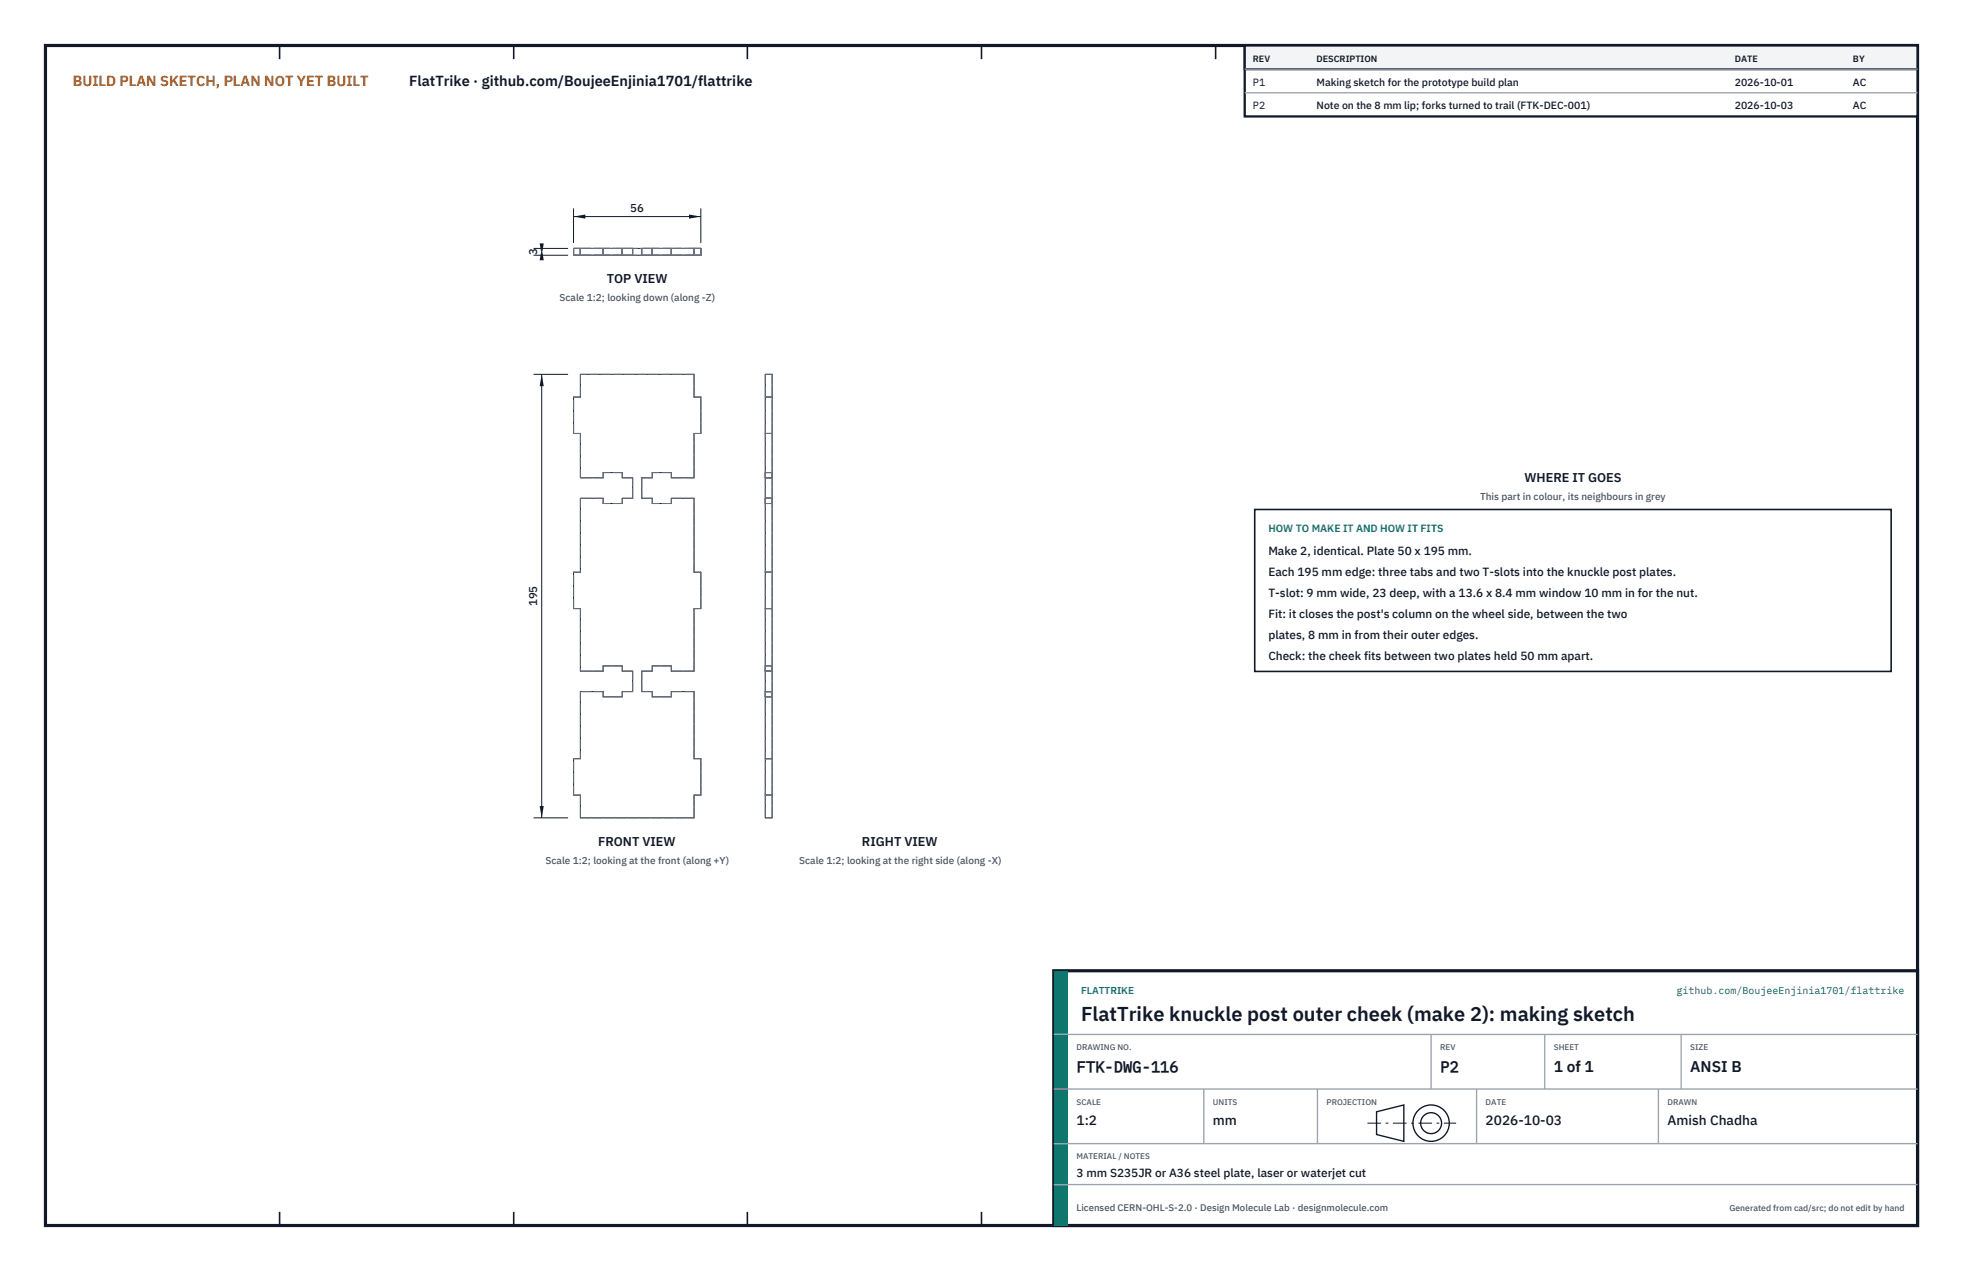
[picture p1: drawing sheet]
<svg xmlns="http://www.w3.org/2000/svg" width="432mm" height="279mm" viewBox="0 0 432 279" stroke-linecap="round" stroke-linejoin="round" font-family="sans-serif">
<defs><g id="words">
<text font-size="4.4" fill="#111827" x="237.8" y="224.4">FlatTrike knuckle post outer cheek (make 2): making sketch</text>
<g font-size="3.4" fill="#111827">
<text x="236.8" y="235.6">FTK-DWG-116</text>
<text x="316.8" y="235.6">P2</text>
<text x="341.8" y="235.6">1 of 1</text>
<text x="371.8" y="235.6">ANSI B</text>
</g>
<text font-size="3.2" fill="#b45309" x="16" y="19">BUILD PLAN SKETCH, PLAN NOT YET BUILT</text>
<text font-size="3.2" fill="#111827" x="90" y="19">FlatTrike · github.com/BoujeeEnjinia1701/flattrike</text>
<g font-size="3" fill="#111827">
<text x="236.8" y="247.2">1:2</text>
<text x="266.8" y="247.2">mm</text>
<text x="326.8" y="247.2">2026-10-03</text>
<text x="366.8" y="247.2">Amish Chadha</text>
</g>
<g font-size="2.8" fill="#111827">
<text x="133.5" y="62.2">TOP VIEW</text>
<text x="335.3" y="106">WHERE IT GOES</text>
<text x="131.5" y="185.9">FRONT VIEW</text>
<text x="189.6" y="185.9">RIGHT VIEW</text>
</g>
<g font-size="2.6" fill="#111827">
<text x="279" y="122">Make 2, identical. Plate 50 x 195 mm.</text>
<text x="279" y="126.6">Each 195 mm edge: three tabs and two T-slots into the knuckle post plates.</text>
<text x="279" y="131.2">T-slot: 9 mm wide, 23 deep, with a 13.6 x 8.4 mm window 10 mm in for the nut.</text>
<text x="279" y="135.8">Fit: it closes the post's column on the wheel side, between the two</text>
<text x="279" y="140.4">plates, 8 mm in from their outer edges.</text>
<text x="279" y="145">Check: the cheek fits between two plates held 50 mm apart.</text>
<text x="236.8" y="258.8">3 mm S235JR or A36 steel plate, laser or waterjet cut</text>
</g>
<g font-size="2.5" fill="#111827">
<text x="138.6" y="46.6">56</text>
<text x="118.2" y="56.1" transform="rotate(-90 118.2 56.1)">3</text>
<text x="118.2" y="133.3" transform="rotate(-90 118.2 133.3)">195</text>
</g>
<g font-size="2.3" fill="#111827">
<text x="275.6" y="18.8">P1</text>
<text x="275.6" y="24">P2</text>
<text x="289.6" y="18.8">Making sketch for the prototype build plan</text>
<text x="289.6" y="24">Note on the 8 mm lip; forks turned to trail (FTK-DEC-001)</text>
<text x="381.6" y="18.8">2026-10-01</text>
<text x="381.6" y="24">2026-10-03</text>
<text x="407.6" y="18.8">AC</text>
<text x="407.6" y="24">AC</text>
</g>
<text font-size="2.3" fill="#0f766e" x="279" y="117">HOW TO MAKE IT AND HOW IT FITS</text>
<g font-size="2.2" fill="#4b5563">
<text x="123.1" y="66.2">Scale 1:2; looking down (along -Z)</text>
<text x="325.6" y="110">This part in colour, its neighbours in grey</text>
<text x="120" y="189.9">Scale 1:2; looking at the front (along +Y)</text>
<text x="175.8" y="189.9">Scale 1:2; looking at the right side (along -X)</text>
</g>
<g font-size="2.2" fill="#0f766e">
<text x="237.8" y="218.4">FLATTRIKE</text>
<text x="368.8" y="218.4">github.com/BoujeeEnjinia1701/flattrike</text>
</g>
<text font-size="2.1" fill="#4b5563" x="236.8" y="266.2">Licensed CERN-OHL-S-2.0 · Design Molecule Lab · designmolecule.com</text>
<g font-size="2" fill="#111827">
<text x="275.6" y="13.6">REV</text>
<text x="289.6" y="13.6">DESCRIPTION</text>
<text x="381.6" y="13.6">DATE</text>
<text x="407.6" y="13.6">BY</text>
</g>
<text font-size="1.9" fill="#4b5563" x="380.4" y="266.2">Generated from cad/src; do not edit by hand</text>
<g font-size="1.8" fill="#4b5563">
<text x="236.8" y="230.8">DRAWING NO.</text>
<text x="316.8" y="230.8">REV</text>
<text x="341.8" y="230.8">SHEET</text>
<text x="371.8" y="230.8">SIZE</text>
<text x="236.8" y="242.8">SCALE</text>
<text x="266.8" y="242.8">UNITS</text>
<text x="291.8" y="242.8">PROJECTION</text>
<text x="326.8" y="242.8">DATE</text>
<text x="366.8" y="242.8">DRAWN</text>
<text x="236.8" y="254.8">MATERIAL / NOTES</text>
</g>
</g></defs>
<path d="M10 10h411.8v259.4h-411.8z" fill="none" stroke="#111827" stroke-width=".7" stroke-linecap="butt"/>
<g fill="none" stroke="#111827" stroke-width=".35">
<path d="M61.5 10v3M113 10v3M164.4 10v3M215.9 10v3M267.4 10v3M318.9 10v3M370.3 10v3M61.5 266.4v3M113 266.4v3M164.4 266.4v3M215.9 266.4v3M267.4 266.4v3"/>
<path d="M318.9 266.4v3M370.3 266.4v3"/>
</g>
<g fill="none" stroke="#111727" stroke-width=".22">
<path d="M126.2 54.6h28v1.5h-28zM127.7 54.6v1.5M152.7 54.6v1.5M127.7 82.3h25v5h1.5v8h-1.5v9.7h-5v-1.1h-4.2v1.1h-2.3v4.5h2.3v1.2h4.2v-1.2h5v16.3h1.5v8h-1.5v13.7h-5v-1.1h-4.2v1.1h-2.3v4.5h2.3v1.2h4.2v-1.2h5v14.8h1.5v8h-1.5v5h-25v-5h-1.5v-8h1.5v-14.8h5v1.2h4.2v-1.2h2.3v-4.5h-2.3v-1.1h-4.2v1.1h-5v-13.7h-1.5v-8h1.5v-16.3h5v1.2h4.2v-1.2h2.3v-4.5h-2.3v-1.1h-4.2v1.1h-5v-9.7h-1.5v-8h1.5zM168.3 82.3h1.5v97.5h-1.5zM168.3 95.3h1.5M168.3 87.3h1.5M168.3 109.5h1.5M168.3 105h1.5M168.3 133.8h1.5M168.3 125.8h1.5M168.3 152h1.5"/>
<path d="M168.3 147.5h1.5M168.3 174.8h1.5M168.3 166.8h1.5"/>
</g>
<g fill="none" stroke="#6a7180" stroke-width=".22" stroke-dasharray="2.1 .5">
<path d="M126.2 56.1h1.5M126.2 54.6h1.5M126.2 54.6v1.5M127.7 56.1v-1.5M127.7 56.1h25M127.7 54.6h25M127.7 54.6v1.5M132.7 56.1h-5M132.7 54.6h-5M132.7 56.1v-1.5M132.7 54.6v1.5M136.9 56.1h-4.2"/>
<path d="M136.9 54.6h-4.2M136.9 54.6v1.5M136.9 56.1v-1.5M139.2 56.1h-2.3M139.2 54.6h-2.3M139.2 54.6v1.5M141.2 56.1v-1.5M143.5 56.1h-2.3M143.5 54.6h-2.3M143.5 56.1v-1.5M143.5 54.6v1.5M147.7 56.1h-4.2"/>
<path d="M147.7 54.6h-4.2M147.7 54.6v1.5M147.7 56.1v-1.5M152.7 56.1v-1.5M152.7 56.1h-5M152.7 54.6h-5M154.2 56.1h-1.5M154.2 54.6h-1.5M154.2 56.1v-1.5M126.2 87.3h1.5M126.2 95.3v-8M126.2 95.3h1.5"/>
<path d="M127.7 82.3v5M127.7 95.3v9.7M152.7 87.3v-5M152.7 82.3h-25M154.2 95.3h-1.5M154.2 95.3v-8M154.2 87.3h-1.5M168.3 82.3v5M168.3 95.3v-8M168.3 95.3v9.7M168.3 82.3h1.5M168.3 95.3h1.5"/>
<path d="M168.3 87.3h1.5M169.8 82.3v5M169.8 95.3v-8M169.8 95.3v9.7M169.8 95.3h-1.5M169.8 87.3h-1.5M127.7 109.5v16.3M132.7 105h-5M132.7 105v-1.1M132.7 110.7v-1.2M132.7 109.5h-5M136.9 103.9h-4.2"/>
<path d="M136.9 105v-1.1M136.9 110.7v-1.2M136.9 110.7h-4.2M139.2 105h-2.3M139.2 109.5v-4.5M139.2 109.5h-2.3M141.2 105v4.5M143.5 109.5v1.2M143.5 109.5h-2.3M143.5 105h-2.3M143.5 103.9v1.1M147.7 109.5v1.2"/>
<path d="M147.7 110.7h-4.2M147.7 103.9h-4.2M147.7 103.9v1.1M152.7 109.5h-5M152.7 105h-5M152.7 105v-9.7M168.3 109.5v1.2M168.3 103.9v1.1M168.3 105v-1.1M168.3 109.5v-4.5M168.3 110.7v-1.2M168.3 109.5v16.3"/>
<path d="M168.3 109.5h1.5M168.3 105h1.5M168.3 103.9h1.5M168.3 110.7h1.5M169.8 109.5v1.2M169.8 103.9v1.1M169.8 105v-1.1M169.8 109.5v-4.5M169.8 110.7v-1.2M169.8 109.5v16.3M169.8 109.5h-1.5M169.8 110.7h-1.5"/>
<path d="M169.8 105h-1.5M169.8 103.9h-1.5M126.2 125.8h1.5M126.2 133.8v-8M126.2 133.8h1.5M127.7 133.8v13.7M152.7 125.8v-16.3M154.2 133.8h-1.5M154.2 133.8v-8M154.2 125.8h-1.5M168.3 133.8v-8M168.3 133.8v13.7"/>
<path d="M168.3 125.8h1.5M168.3 133.8h1.5M169.8 133.8v-8M169.8 133.8v13.7M169.8 133.8h-1.5M169.8 125.8h-1.5M127.7 152v14.8M132.7 147.5h-5M132.7 147.5v-1.1M132.7 153.2v-1.2M132.7 152h-5M136.9 146.4h-4.2"/>
<path d="M136.9 147.5v-1.1M136.9 153.2v-1.2M136.9 153.2h-4.2M139.2 147.5h-2.3M139.2 152v-4.5M139.2 152h-2.3M141.2 147.5v4.5M143.5 152v1.2M143.5 152h-2.3M143.5 147.5h-2.3M143.5 146.4v1.1M147.7 152v1.2"/>
<path d="M147.7 153.2h-4.2M147.7 146.4h-4.2M147.7 146.4v1.1M152.7 152h-5M152.7 147.5h-5M152.7 147.5v-13.7M168.3 152v1.2M168.3 146.4v1.1M168.3 147.5v-1.1M168.3 152v-4.5M168.3 153.2v-1.2M168.3 152v14.8"/>
<path d="M168.3 152h1.5M168.3 147.5h1.5M168.3 146.4h1.5M168.3 153.2h1.5M169.8 152v1.2M169.8 146.4v1.1M169.8 147.5v-1.1M169.8 152v-4.5M169.8 153.2v-1.2M169.8 152v14.8M169.8 152h-1.5M169.8 153.2h-1.5"/>
<path d="M169.8 147.5h-1.5M169.8 146.4h-1.5M126.2 174.8h1.5M126.2 166.8h1.5M126.2 174.8v-8M127.7 179.8h25M127.7 174.8v5M152.7 179.8v-5M152.7 166.8v-14.8M154.2 174.8h-1.5M154.2 174.8v-8M154.2 166.8h-1.5"/>
<path d="M168.3 179.8h1.5M168.3 174.8v5M168.3 174.8h1.5M168.3 174.8v-8M168.3 166.8h1.5M169.8 174.8v5M169.8 174.8h-1.5M169.8 174.8v-8M169.8 166.8h-1.5"/>
</g>
<path d="M126.2 45.8v7.6M126.2 47.6h28M154.2 45.8v7.6" fill="none" stroke="#111827" stroke-width=".22"/>
<path d="M126.2 47.6l2.6-.4v.9zM151.6 47.2v.9l2.6-.5z" fill="#111827"/>
<path d="M117.4 54.6h7.6M117.4 56.1h7.6M119.2 54.6v1.5" fill="none" stroke="#111827" stroke-width=".22"/>
<path d="M119.2 54.6l-.5 2.6h.9zM118.7 53.5h.9l-.4 2.6z" fill="#111827"/>
<path d="M117.4 82.3h7.6M119.2 82.3v97.5M117.4 179.8h7.6" fill="none" stroke="#111827" stroke-width=".22"/>
<path d="M119.2 82.3l-.5 2.6h.9zM118.7 177.2h.9l-.4 2.6z" fill="#111827"/>
<path d="M276 112h140v35.6h-140z" fill="#fff" stroke="#111827" stroke-width=".35"/>
<path d="M273.8 10h148v15.6h-148z" fill="#fff" stroke="#111827" stroke-width=".5"/>
<path d="M273.8 10h148v5.2h-148z" fill="#f3f4f6" stroke="#111827" stroke-width=".5"/>
<path d="M273.8 15.2h148M273.8 20.4h148" fill="none" stroke="#9ca3af" stroke-width=".3"/>
<path d="M231.8 213.4h190v56h-190z" fill="#fff" stroke="#111827" stroke-width=".7" stroke-linecap="butt"/>
<path d="M231.8 213.4h3v56h-3z" fill="#0f766e"/>
<path d="M231.8 227.4h190M231.8 239.4h190M264.8 239.4v12M289.8 239.4v12M314.8 227.4v12M324.8 239.4v12M339.8 227.4v12M364.8 239.4v12M369.8 227.4v12M231.8 251.4h190M231.8 260.4h190" fill="none" stroke="#9ca3af" stroke-width=".3"/>
<g fill="none" stroke="#111827" stroke-width=".3">
<path d="M302.8 244.4l6-1.5v8l-6-1.5z"/>
<circle cx="314.8" cy="246.9" r="4"/>
<circle cx="314.8" cy="246.9" r="2.3"/>
</g>
<path d="M300.8 246.9h19.5" fill="none" stroke="#111827" stroke-width=".22" stroke-dasharray="3 1 .6 1" stroke-linecap="butt"/>
<use href="#words"/>
</svg>
